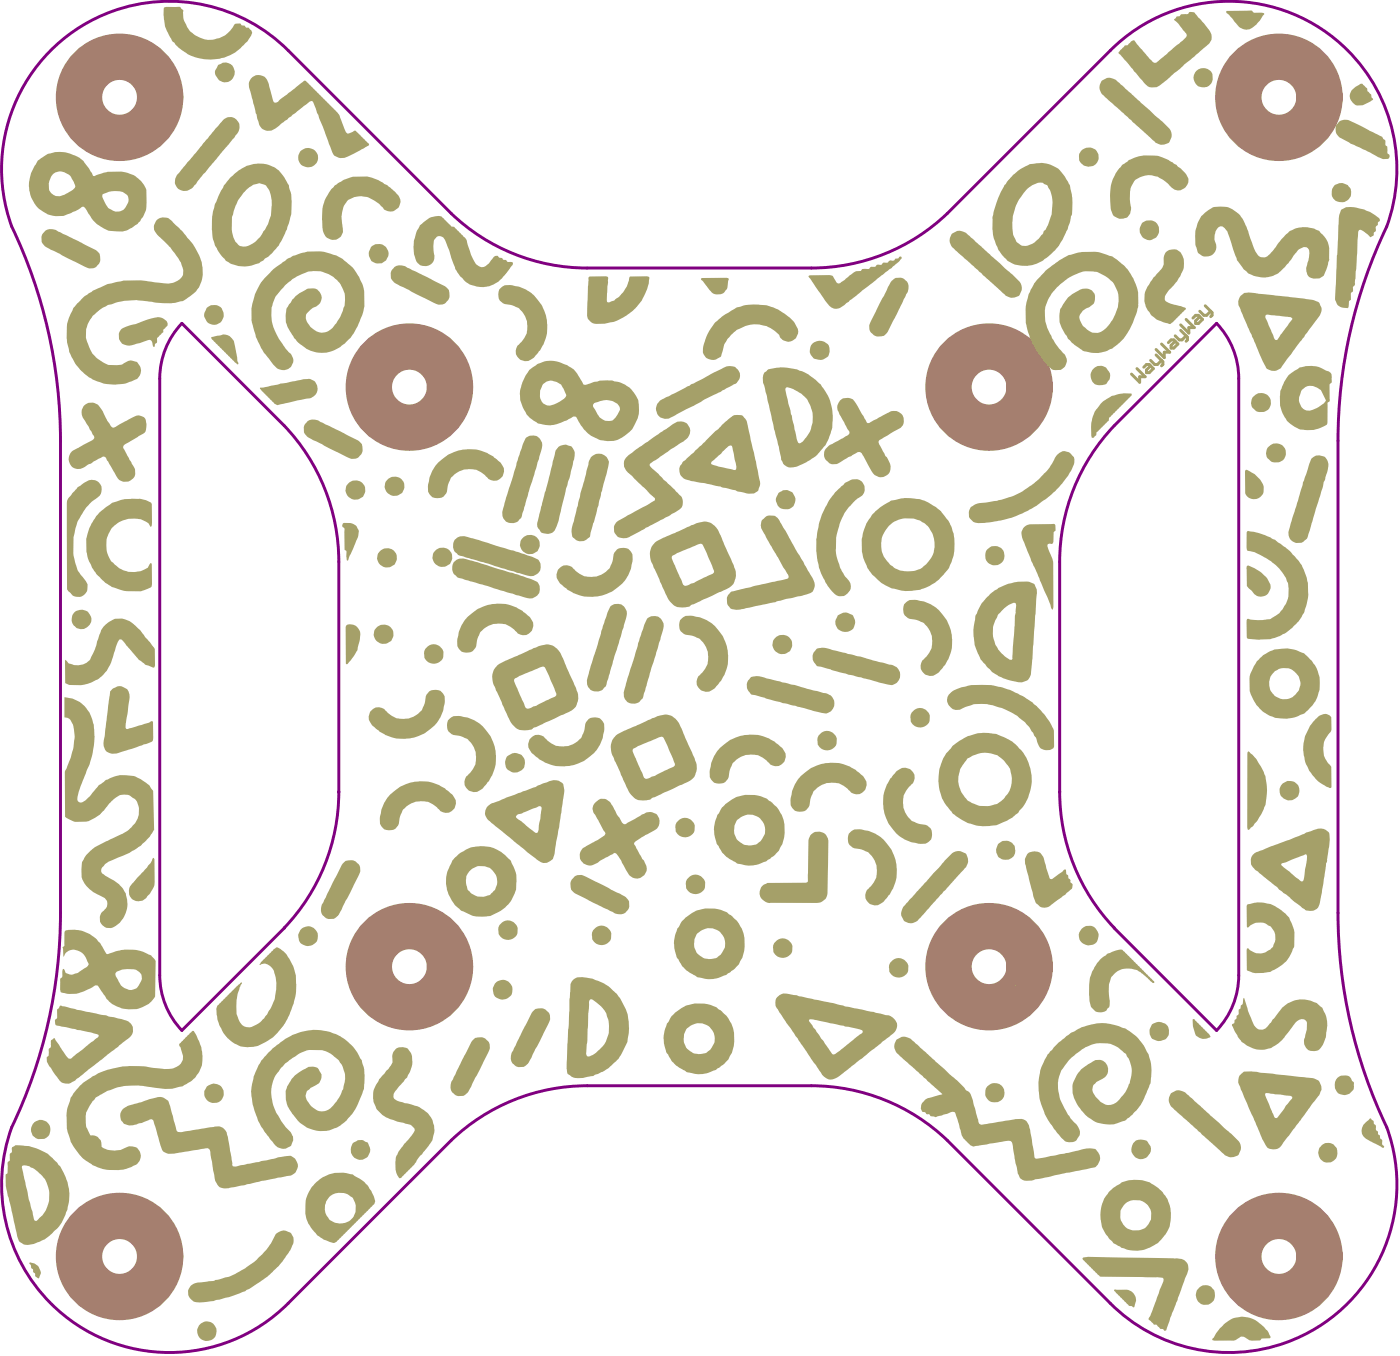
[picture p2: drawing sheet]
<svg xmlns="http://www.w3.org/2000/svg" width="201mm" height="195mm" viewBox="0 0 201 195" stroke-linecap="round" stroke-linejoin="round" font-family="sans-serif">
<g fill="none" stroke="#800080" stroke-width=".42">
<path d="M7.9 6.6a24.1 24.1 0 0 1 33.5 .6l23.4 23.5a28.2 28.2 0 0 0 19.5 7.8h32.2a28.2 28.2 0 0 0 19.6-7.8l23.4-23.5a24.1 24.1 0 0 1 30-3.2 24.1 24.1 0 0 1 9.7 28.5 71.1 71.1 0 0 0-7 30.8v67.8a71.1 71.1 0 0 0 7 30.8 24.1 24.1 0 0 1-9.7 28.6 24.1 24.1 0 0 1-30-3.3l-23.4-23.4a28.2 28.2 0 0 0-19.6-7.9h-32.2a28.2 28.2 0 0 0-19.5 7.9l-23.4 23.4a24.1 24.1 0 0 1-30 3.3 24.1 24.1 0 0 1-9.7-28.6 71.1 71.1 0 0 0 7-30.8v-67.8a71.1 71.1 0 0 0-7-30.8 24.1 24.1 0 0 1 6.2-25.9zM48.7 113.7a28.5 28.5 0 0 1-7.9 19.6l-14.7 14.7a11.5 11.5 0 0 1-3.2-7.9v-85.7a11.5 11.5 0 0 1 3.2-8l14.7 14.7a28.3 28.3 0 0 1 7.9 19.6v33M152.2 113.7h.1M152.2 113.7a28.5 28.5 0 0 0 7.8 19.6l14.7 14.7a11.5 11.5 0 0 0 3.2-7.9v-85.7a11.5 11.5 0 0 0-3.2-8l-14.7 14.7a28.3 28.3 0 0 0-7.8 19.6v33"/>
<circle cx="17.2" cy="14" r="3.3"/>
<circle cx="183.7" cy="14" r="3.3"/>
<circle cx="58.8" cy="55.6" r="3.3"/>
<circle cx="142.1" cy="55.6" r="3.3"/>
<circle cx="58.8" cy="138.8" r="3.3"/>
<circle cx="142.1" cy="138.8" r="3.3"/>
<circle cx="17.2" cy="180.4" r="3.3"/>
<circle cx="183.7" cy="180.4" r="3.3"/>
</g>
<g fill="none" stroke="#a57f6f" stroke-width="6.7">
<circle cx="17.2" cy="14" r="5.8"/>
<circle cx="183.7" cy="14" r="5.8"/>
<circle cx="58.8" cy="55.6" r="5.8"/>
<circle cx="142.1" cy="55.6" r="5.8"/>
<circle cx="58.8" cy="138.8" r="5.8"/>
<circle cx="142.1" cy="138.8" r="5.8"/>
<circle cx="17.2" cy="180.4" r="5.8"/>
<circle cx="183.7" cy="180.4" r="5.8"/>
</g>
<g fill="#a5a069">
<path d="M158.3 11.6a1.62 1.62 0 0 1 1.9-.2l6.7 6 1.1 1.1a1.43 1.43 0 0 1-.2 2 1.43 1.43 0 0 1-2.1-.2l-6.9-6.3a1.68 1.68 0 0 1-.5-2.4z"/>
<path d="M167.6 36.1a1.45 1.45 0 0 1 2.4 .9 2.54 2.54 0 0 1-.3 2.2l-.6 1.2-1 1a2.57 2.57 0 0 0-.8 1.6 2.01 2.01 0 0 0 1.5 .8l1.4 .4 .1 .1v.2l-2.2 2-1-.2a3.2 3.2 0 0 1-1.6-.9l-.4-.6a2.29 2.29 0 0 1-.7-1.3v-.2a3.2 3.2 0 0 1 .4-2.1l.9-1.4 1.1-1.1 .3-.7a2.04 2.04 0 0 1 .5-1.9z"/>
<path d="M157 53a1.35 1.35 0 0 1 2.3 .4 1.3 1.3 0 0 1-.3 1.6v.1a1.55 1.55 0 0 1-2.1-.3 1.5 1.5 0 0 1 .1-1.8z"/>
<path d="M87.8 87a1.52 1.52 0 0 1 1.7 0 1.56 1.56 0 0 1 .4 2l-2.6 8.7a1.92 1.92 0 0 1-1.4 1.6h-.5a1.41 1.41 0 0 1-1.1-1v-.6l.6-2.1 2-6.5 .3-1.1z"/>
<path d="M92.9 88.9a1.41 1.41 0 0 1 1.8-.2 1.58 1.58 0 0 1 .4 2.1l-2.5 8.6a1.92 1.92 0 0 1-1.4 1.7l-.5-.1a1.41 1.41 0 0 1-1.1-1v-.5l.5-2.2 1.8-5.7z"/>
<path d="M97.7 89.1a1.71 1.71 0 0 1 2.2-.6 4.9 4.9 0 0 1 3.2 1.9l.4 .6a6 6 0 0 1 1 4.4l-.4 1.5-.9 1.4a2.43 2.43 0 0 1-1.8 1.1 1.47 1.47 0 0 1-1.3-1.2 1.47 1.47 0 0 1 .8-1.6 3.3 3.3 0 0 0 .1-4.3l-.6-.6-1.1-.4a1.49 1.49 0 0 1-1.4-.6 1.44 1.44 0 0 1-.2-1.6z"/>
<path d="M107.8 97.4a2.52 2.52 0 0 1 2.2 0l4.1 1 4.1 1.1a1.53 1.53 0 0 1 1.5 .9 1.53 1.53 0 0 1-.4 1.8l-.2 .1a1.83 1.83 0 0 1-1.6-.1l-3.3-.8-1.8-.4-3.9-1.2a1.19 1.19 0 0 1-1.1-.8 1.33 1.33 0 0 1 .3-1.5z"/>
<path d="M117.3 93.1a3.9 3.9 0 0 1 2.5 .3l3.8 .9 4 1.1a1.53 1.53 0 0 1 1.6 .9 1.53 1.53 0 0 1-.4 1.8l-.3 .1a1.82 1.82 0 0 1-1.6 0l-3.2-.9-1.8-.4-4-1.2a1.19 1.19 0 0 1-1.1-.7 1.33 1.33 0 0 1 .3-1.6z"/>
<path d="M84.5 39.8l.2-.1h2.6l.1 .2-.2 3.4 .3 .1 .7-.2 .6-.5a5.3 5.3 0 0 0 1.7-3h2.4l.4 .1a7.4 7.4 0 0 1-1.7 4.1l-1.1 1.1-1.8 1-1.8 .5h-1.2a1.44 1.44 0 0 1-1.4-1.1z"/>
<path d="M161.6 6.5h.4l.4-.5 .5-.2 2.2 2.6a1.43 1.43 0 0 0 .9 .6l4.4-3.7 .1-.2-.1-.3-1.8-2 .4-.4 .4-.1 .2-.2h.8l.3-.1 .1-.2a.75 .75 0 0 1 1.1 .4l.1 .2a10.4 10.4 0 0 1 2 2.6 1.76 1.76 0 0 1-.9 1.8l-6.4 5.4a1.48 1.48 0 0 1-2 0l-3.7-4.3a.36 .36 0 0 1-.3-.3 .36 .36 0 0 1 .2-.4z"/>
<path d="M139.5 72.8a3.4 3.4 0 0 1 2.3-.7 13.4 13.4 0 0 0 5.4-1.8l1.7-1.2a10.8 10.8 0 0 0 2.6-3.3l.2-.4a1.45 1.45 0 0 1 2.1-.3 1.45 1.45 0 0 1 .2 2.1l-.6 1.2-1.2 1.5-1.3 1.2-1 .8a13 13 0 0 1-3.5 2 16.6 16.6 0 0 1-4.9 1.2 1.86 1.86 0 0 1-2.3-.9 1.61 1.61 0 0 1 .3-1.4z"/>
<path d="M176.1 1.6h.1l3.5-.1 .4 .3 1.4 .1 .1 .2-.6 .9a3.5 3.5 0 0 1-1.9 1.3l-.5-.1-.6-.3-1.5-1.8-.4-.3z"/>
<path d="M192.6 30.1a2.92 2.92 0 0 1 2.5-.2 7.5 7.5 0 0 1 2.4 1l.1 .1a.97 .97 0 0 1 .6 .6v.2a.45 .45 0 0 0-.3 .5l-.3 .3v.6l-.3 .2v.4l-.5 .3-.3-.4-.9-.6-.2-.1-.3 .1-.5 7.1a1.04 1.04 0 0 1-.3 1v.5l-.3 .5v.8l-.2 .3-.1 .8a1.03 1.03 0 0 1-1 0 1.35 1.35 0 0 1-.9-1.5l.5-10.4a3.7 3.7 0 0 1 .3-2z"/>
<path d="M120.6 57.6l.4-.3a1.75 1.75 0 0 1 1.4 0l.6 .7 1.5 2.7a.71 .71 0 0 0 .9-.3l2.1-1.1a1.42 1.42 0 0 1 1.9 0 1.42 1.42 0 0 1 .1 1.9l-.2 .3-3 1.7a.57 .57 0 0 0 .1 .8l.8 1.5a1.98 1.98 0 0 1 .5 2.5 1.44 1.44 0 0 1-2 .3 10.9 10.9 0 0 1-1.7-2.8l-.1-.1a.58 .58 0 0 0-.4-.5 .58 .58 0 0 0-.6 .2l-1.7 .9a1.92 1.92 0 0 1-2 .6l-.1-.1a1.42 1.42 0 0 1-.5-2l.6-.6 2.2-1.2a.53 .53 0 0 0 .6-.4 .53 .53 0 0 0-.2-.6l-1.2-2.2a1.64 1.64 0 0 1-.2-1.6z"/>
<path d="M192.4 17.4l.5-.2a1.94 1.94 0 0 1 1.6 .4l3.3 1.7a1.07 1.07 0 0 1 .9 .7l.2 .1 .1 .8 .3 .2v1a.4 .4 0 0 1 .3 .3 .4 .4 0 0 1-.2 .4 2.87 2.87 0 0 1-1.9-.5l-1.3-.7-2.2-1-1.2-.7a1.45 1.45 0 0 1-.4-2.5z"/>
<path d="M31.3 9.3l.3-.1a1.4 1.4 0 0 1 2 .6 1.4 1.4 0 0 1-.8 1.9 1.4 1.4 0 0 1-1.8-.9 .95 .95 0 0 1 .2-1.1z"/>
<path d="M36 11.3a1.51 1.51 0 0 1 1.7-.4 1.51 1.51 0 0 1 1 1.5l.5 1.8a.47 .47 0 0 0 .3 .5 .47 .47 0 0 0 .6-.2l3.3-2.7a.42 .42 0 0 1 .4-.2 .42 .42 0 0 1 .4 .3l3.4 3.4a4.7 4.7 0 0 1 1.4 2 5 5 0 0 0 .9 1.9l1-.4h.2l1.9 1.9-.1 .2-2.1 1.2a2.45 2.45 0 0 1-2.8 .3l-.3-.5-.5-1.3-2.1-5.6a.52 .52 0 0 0-.4-.5l-4.3 3.3a2.75 2.75 0 0 1-2 1l-.7-.3-.4-.5-1.3-4.5a2.26 2.26 0 0 1 0-2.2z"/>
<path d="M32.1 17.2a1.43 1.43 0 0 1 2 .2 1.43 1.43 0 0 1-.3 2l-.1 .4-4.5 5.2-1.5 1.9a1.6 1.6 0 0 1-2.1 .2 1.45 1.45 0 0 1 .1-2.3z"/>
<path d="M43.2 21.7a1.44 1.44 0 0 1 2.3 .3 1.44 1.44 0 0 1-1.1 2.1 1.44 1.44 0 0 1-1.5-1.8z"/>
<path d="M48 26.7l1.4-.9 1.3-.4 2.1-.1a8.3 8.3 0 0 1 4.5 3 1.45 1.45 0 0 1-.3 1.7 1.45 1.45 0 0 1-1.8 .1l-.8-.9-.6-.4a2.8 2.8 0 0 0-1.8-.6 2.44 2.44 0 0 0-2.9 2.4l-.1 .5 .2 1.5a1.45 1.45 0 0 1-1.1 1.9 1.45 1.45 0 0 1-1.7-1.4l-.2-1.5 .1-1.7a6.5 6.5 0 0 1 1.7-3.2z"/>
<path d="M6.5 33.1a1.84 1.84 0 0 1 2 .2l5.3 2.6a1.33 1.33 0 0 1 .5 1.9l-.5 .5-.3 .2a1.54 1.54 0 0 1-1.4-.2l-4.8-2.4-.9-.5-.3-.4a1.44 1.44 0 0 1 0-1.4z"/>
<path d="M38.9 39l1.2-.9a9.5 9.5 0 0 1 4.1-2h2.1l1.2 .3a5.1 5.1 0 0 1 2.2 1.2l.5 .4a3.6 3.6 0 0 1 1.2 1.5l.6 1.2 .3 1.1v2.2a12 12 0 0 1-2.1 4.6l-1 1a4.8 4.8 0 0 1-2.2 1 4.5 4.5 0 0 1-3.5-.9 6.6 6.6 0 0 1-2.4-3.4v-1.5a1.6 1.6 0 0 1 .6-1.3l.3-.5 .5-.5 1.3-.8a1.54 1.54 0 0 1 1.7-.1 1.45 1.45 0 0 1 .7 1.5 1.45 1.45 0 0 1-1.3 1.1l-.3 .2a1.38 1.38 0 0 0-.2 2.3 2.07 2.07 0 0 0 3.1 .6 6.8 6.8 0 0 0 2.1-4.2 4 4 0 0 0-1.7-3.3l-.7-.4-1.2-.4-1-.1a7.2 7.2 0 0 0-4.7 2.8 5.1 5.1 0 0 0-1.3 2.5 7.7 7.7 0 0 0 2 5.8l.4 .5a1.54 1.54 0 0 1 .7 1.5l-.3 .7-.2 .1a1.61 1.61 0 0 1-1.8 .1l-1.1-1.3a11.5 11.5 0 0 1-2.6-5.8 6.1 6.1 0 0 1 .2-2.4l.1-.3a6.6 6.6 0 0 1 1.1-2.5z"/>
<path d="M44.2 60.5a1.84 1.84 0 0 1 2 .2l5.2 2.6a1.33 1.33 0 0 1 .5 1.9l-.4 .5-.3 .1a1.53 1.53 0 0 1-1.4-.2l-4.9-2.4-.8-.5-.3-.4a1.44 1.44 0 0 1 0-1.3z"/>
<path d="M12 58.3a1.53 1.53 0 0 1 2.5 .4l1.4 2.4a.49 .49 0 0 0 .8 .1l1.7-.9a2.49 2.49 0 0 1 1.7-.6 1.05 1.05 0 0 1 .9 1.2v.8l-.2 .4-2.8 1.7a.46 .46 0 0 0-.3 .3 .46 .46 0 0 0 .1 .4l1.1 2.1a1.62 1.62 0 0 1 .3 2 1.49 1.49 0 0 1-2 .4l-.3-.4-1.5-2.5a.53 .53 0 0 0-.4-.5 .53 .53 0 0 0-.6 .2l-1.6 .8a2.86 2.86 0 0 1-1.8 .7 1.47 1.47 0 0 1-1.1-1.1 1.47 1.47 0 0 1 .6-1.5l2.8-1.5a.48 .48 0 0 0 .3-.4 .48 .48 0 0 0-.3-.4l-.5-1a5.3 5.3 0 0 1-1.1-2.2z"/>
<path d="M29.7 44.2a1.42 1.42 0 0 1 2.2 .2 1.42 1.42 0 0 1-.7 2.1 1.42 1.42 0 0 1-1.9-1.3z"/>
<path d="M22.5 31.6a1.46 1.46 0 0 1 1.9-.1l2.1 2.1a10.2 10.2 0 0 1 2.1 3.2l.4 .9 .1 1.8a4.5 4.5 0 0 1-2.4 3.5l-.5 .2-1 .3h-2.2a18.8 18.8 0 0 0-5.3-.3l-.7 .2a6.8 6.8 0 0 0-3.7 2l-.7 1.1-.2 .8a3.8 3.8 0 0 0 .4 2.5v.1a2.79 2.79 0 0 0 1 1.5l.9 .6a2.6 2.6 0 0 0 2.1 .4 2.49 2.49 0 0 0 1.6-.6 1.44 1.44 0 0 1 1.8 .9 1.44 1.44 0 0 1-.8 1.8 6.7 6.7 0 0 1-8-1.5l-.2-.4a6.8 6.8 0 0 1-1.4-2.9l-.2-1.1v-1.7a6.7 6.7 0 0 1 3.5-5l.2-.2 1-.4a5 5 0 0 1 2-.7l1.4-.3h2.5l1.7 .2a7.9 7.9 0 0 0 3.1 .1 1.64 1.64 0 0 0 1.1-2.5l-.5-1-1.1-1.5-1.5-1.6a1.93 1.93 0 0 1-.9-1.7z"/>
<path d="M65.2 80.7l.4-.3a2.6 2.6 0 0 1 2.2 .1l8.5 2.7a1.4 1.4 0 0 1 1.2 1.4 1.4 1.4 0 0 1-1.4 1.3l-2-.4-7.5-2.3a1.92 1.92 0 0 1-1.6-1.4v-.5z"/>
<path d="M80.2 64.2a1.44 1.44 0 0 1 2.3 .6 3.1 3.1 0 0 1-.2 1.7l-1.8 7.3a5.9 5.9 0 0 1-1.1 2.6 1.43 1.43 0 0 1-2.1-.5 2.21 2.21 0 0 1 .1-1.8l2.2-8.5a1.97 1.97 0 0 1 .6-1.4z"/>
<path d="M90.3 65.4l5.8-4.1a1.91 1.91 0 0 1 2.6-.4 1.64 1.64 0 0 1-.5 2.5l-1.8 1.1-2.6 1.8-.5 .3v.2l.5 .6 3.6 3.5a1.49 1.49 0 0 1 .7 1.4 1.49 1.49 0 0 1-1 1.2l-6.4 3.4a1.6 1.6 0 0 1-2.5-.5 1.3 1.3 0 0 1 .2-1.3l.4-.3 5.3-3v-.3l-4-3.7a1.63 1.63 0 0 1-.4-1.8z"/>
<path d="M65.3 77.5l.4-.3a2.6 2.6 0 0 1 2.2 .1l8.5 2.6a1.4 1.4 0 0 1 1.3 1.5 1.4 1.4 0 0 1-1.5 1.3l-2-.5-7.5-2.2a1.92 1.92 0 0 1-1.6-1.4v-.7z"/>
<path d="M71.7 41.6a1.71 1.71 0 0 1 2.2-.5 4.9 4.9 0 0 1 3.2 1.8l.5 .6a6 6 0 0 1 1 4.4l-.5 1.5-.9 1.4a2.43 2.43 0 0 1-1.8 1.1 1.47 1.47 0 0 1-1.3-1.2 1.47 1.47 0 0 1 .8-1.6 3.3 3.3 0 0 0 .2-4.2l-.7-.7-1.1-.4a1.49 1.49 0 0 1-1.4-.5 1.44 1.44 0 0 1-.2-1.7z"/>
<path d="M75.5 62.9a1.41 1.41 0 0 1 1.8-.1 1.58 1.58 0 0 1 .4 2l-2.6 8.7a1.92 1.92 0 0 1-1.3 1.6h-.5a1.41 1.41 0 0 1-1.1-1l-.1-.6 .6-2.1 1.8-5.8z"/>
<path d="M80.1 81.8a1.51 1.51 0 0 1 2.6 .2 3.3 3.3 0 0 0 4.2 .2l.7-.7 .4-1.1a1.49 1.49 0 0 1 .5-1.4 1.45 1.45 0 0 1 2.3 .6l.1 .8a5.2 5.2 0 0 1-2 3.8l-.6 .5a6 6 0 0 1-4.4 1l-1.5-.5-1.4-.9a2.43 2.43 0 0 1-1.1-1.8z"/>
<path d="M84.9 65.7a1.44 1.44 0 0 1 1.8-.4 1.44 1.44 0 0 1 .7 1.7l-1.1 3.8-.3 1.8-1.2 3.9a1.19 1.19 0 0 1-.8 1.1 1.33 1.33 0 0 1-1.5-.3 1.59 1.59 0 0 1-.3-1.8l2.4-9.2z"/>
<path d="M100.7 40l.1-.1 3.8 .1 .1 .1-.2 1.3a1.67 1.67 0 0 1-1 .9h-.5a1.24 1.24 0 0 1-1.1-.7z"/>
<path d="M38.7 151l1.5-1.3 1.6-.9a7.6 7.6 0 0 1 4.4-.8 6.8 6.8 0 0 1 3.7 1.6l1.1 1 1 1.7 .3 1.2v2.1a7.7 7.7 0 0 1-.9 2.9l-.4 .8a8.5 8.5 0 0 1-1.9 2.1l-.7 .5-1.5 .5h-1.4l-1.3-.4-.4-.2a7.2 7.2 0 0 1-2.6-3.4l-.1-.5-.1-1.2a4.9 4.9 0 0 1 3-3.3 1.3 1.3 0 0 1 2 .6 1.32 1.32 0 0 1-.6 1.8l-.8 .4a1.68 1.68 0 0 0-.7 1.1l.1 .6 .6 .9a1.99 1.99 0 0 0 3.3-.1l.1-.1a6.8 6.8 0 0 0 1.5-3.2 3.7 3.7 0 0 0-.4-2.5l-.6-.8-1.4-1-.8-.3h-1.9a8.4 8.4 0 0 0-5 3.9 6.2 6.2 0 0 0 .8 5.9l.8 1.2 .9 1a1.37 1.37 0 0 1-.3 1.9 1.75 1.75 0 0 1-2.5-.8 12.5 12.5 0 0 1-2.3-3.8l-.3-.8a7.9 7.9 0 0 1 1.4-7.4z"/>
<path d="M56.8 150.7a1.45 1.45 0 0 1 1.7-.1l.2 .2a2.47 2.47 0 0 1 .4 2.5l-.1 .3a3.2 3.2 0 0 1-.8 1.4l-1.1 1.3a1.99 1.99 0 0 0-.6 1.2l.1 .3a4.5 4.5 0 0 0 2.3 .8 5.1 5.1 0 0 1 2.7 1.5l.1 .1a3.4 3.4 0 0 1 .1 4l-1.8 2.2-.5 .9-1.5 1.4a.81 .81 0 0 1-.7 .5l-.5-1.2v-1.2a2.77 2.77 0 0 1 .5-1.4l1.9-2.5a.9 .9 0 0 0 .3-.9 1.43 1.43 0 0 0-1.2-.6l-1.3-.3-1.5-.6-.6-.4-.8-.9a3.4 3.4 0 0 1-.5-2.5l.4-.9a9.6 9.6 0 0 1 1.8-2.3 2.2 2.2 0 0 0 .5-2l.2-.5z"/>
<path d="M17.7 159.3l.8-.5 1.8-.5 1.1-.4a3.8 3.8 0 0 1 2.1-.3 1.38 1.38 0 0 1 .9 1.3l.8 2.8a.79 .79 0 0 0 .8 .9l4.7-.8a1.52 1.52 0 0 1 2 1.4l.7 4.3a1.37 1.37 0 0 0 1.2-.2l2.6-.4 3.7-.8a1.26 1.26 0 0 1 1.4 .3 1.5 1.5 0 0 1 .3 1.6 1.5 1.5 0 0 1-1.4 .9l-7.5 1.6a3.6 3.6 0 0 1-2.2 0 2.64 2.64 0 0 1-.8-2.1l-.5-2.5a.89 .89 0 0 0-.3-1l-4.7 .7a1.82 1.82 0 0 1-1.8-.3l-.4-.8-1-3.6a.49 .49 0 0 0-.6 0l-1.4 .4a3.1 3.1 0 0 1-1.8 .2 1.36 1.36 0 0 1-.5-2.2z"/>
<path d="M4.2 181.3a1.46 1.46 0 0 1 1.4 .7 1.46 1.46 0 0 1 0 1.6h-.1l-.5-.4v-.3l-.2-.2-.1-.4-.2-.2-.1-.4-.2-.3z"/>
<path d="M27.4 184.7a2.32 2.32 0 0 1 1.7-.6 13 13 0 0 0 8.2-3.7l.9-.9 .7-.9 .7-1.4a1.46 1.46 0 0 1 1.8-.3 1.46 1.46 0 0 1 .7 1.7l-.1 .3a10.4 10.4 0 0 1-2.6 3.5l-1 .9-2.5 1.8a16.8 16.8 0 0 1-7.6 1.9 1.43 1.43 0 0 1-1.2-1.8z"/>
<path d="M68.1 149.2a1.47 1.47 0 0 1 2 .4l.2 .3a1.53 1.53 0 0 1-.2 1.3l-2.4 4.9-.5 .8-.4 .4a1.44 1.44 0 0 1-1.4 0 1.54 1.54 0 0 1-.7-1l.1-1 2.9-5.7z"/>
<path d="M64.3 103.5a1.71 1.71 0 0 1 2.2-.6 4.9 4.9 0 0 1 3.2 1.9l.5 .6a6 6 0 0 1 1 4.4l-.5 1.5-.9 1.4a2.43 2.43 0 0 1-1.8 1.1 1.47 1.47 0 0 1-1.2-1.2 1.47 1.47 0 0 1 .7-1.6 3.3 3.3 0 0 0 .2-4.3l-.6-.6-1.2-.4a1.48 1.48 0 0 1-1.4-.6 1.44 1.44 0 0 1-.2-1.6z"/>
<path d="M67 88.7l1.2-1a6 6 0 0 1 4.4-1l1.6 .5 1.3 .9a2.43 2.43 0 0 1 1.1 1.8 1.47 1.47 0 0 1-1.2 1.3 1.47 1.47 0 0 1-1.6-.8 3.3 3.3 0 0 0-4.2-.2l-.7 .7-.4 1.1a1.49 1.49 0 0 1-.5 1.4 1.45 1.45 0 0 1-2.3-.6v-.8a5.8 5.8 0 0 1 1.3-3.3z"/>
<path d="M71.7 132.8a1.45 1.45 0 0 1 1.5-.6 1.45 1.45 0 0 1 1.2 1.1l-.1 .7a1.46 1.46 0 0 1-1.3 1 1.46 1.46 0 0 1-1.4-.9v-.9z"/>
<path d="M76.5 145.3a1.44 1.44 0 0 1 2.3 .2l.2 .2a1.53 1.53 0 0 1-.3 1.4l-2.4 4.8-.5 .9-.4 .3a1.44 1.44 0 0 1-1.3 0 1.55 1.55 0 0 1-.7-1l.1-.9z"/>
<path d="M76.1 106.2a1.51 1.51 0 0 1 2.5 .1 3.3 3.3 0 0 0 4.3 .2l.6-.6 .5-1.2a1.48 1.48 0 0 1 .5-1.3 1.45 1.45 0 0 1 2.3 .6v.7a5.2 5.2 0 0 1-1.9 3.8l-.7 .5a6 6 0 0 1-4.4 1l-1.5-.5-1.4-.9a2.43 2.43 0 0 1-1-1.8z"/>
<path d="M82.4 126l.4-.3a1.54 1.54 0 0 1 1.4 .2l4.9 2.5 .8 .4 .3 .4a1.44 1.44 0 0 1 .1 1.4 1.55 1.55 0 0 1-1.1 .7l-.9-.1-5.7-2.9a1.33 1.33 0 0 1-.5-1.9z"/>
<path d="M85.2 133.6a1.45 1.45 0 0 1 1.4-.6 1.45 1.45 0 0 1 1.2 1v.7a1.46 1.46 0 0 1-1.3 1 1.46 1.46 0 0 1-1.4-.8l-.1-1z"/>
<path d="M85.4 115.4l.3-.3a1.37 1.37 0 0 1 2.3 .6l1.3 2.4a.45 .45 0 0 0 .8 .1l2-1.1a2.47 2.47 0 0 1 1.6-.4 1.41 1.41 0 0 1 1 1.2 1.41 1.41 0 0 1-.8 1.4l-1.2 .6-1.3 .8a.41 .41 0 0 0-.3 .4 .41 .41 0 0 0 .2 .4l.9 1.9a1.65 1.65 0 0 1 .3 2.3 1.39 1.39 0 0 1-2 .1l-1.7-2.9a.49 .49 0 0 0-.9-.2l-1.8 1a1.56 1.56 0 0 1-1.8 .5 1.56 1.56 0 0 1-1-1.5 1.36 1.36 0 0 1 .8-1.1l2-1.2a1.23 1.23 0 0 0 .8-.8l-1.4-2.6a1.23 1.23 0 0 1-.1-1.6z"/>
<path d="M97.6 117.7a1.43 1.43 0 0 1 2.2 .8v.8a1.46 1.46 0 0 1-1.3 .9 1.46 1.46 0 0 1-1.4-.8l-.1-.6a1.24 1.24 0 0 1 .6-1.1z"/>
<path d="M98.7 126.3a1.45 1.45 0 0 1 1.4-.7 1.45 1.45 0 0 1 1.2 1.1v.7a1.46 1.46 0 0 1-1.3 1 1.46 1.46 0 0 1-1.4-.8l-.1-1z"/>
<path d="M136.8 33.5a1.62 1.62 0 0 1 1.9-.1l6.7 6 1.1 1.1a1.43 1.43 0 0 1-.2 2 1.43 1.43 0 0 1-2.1-.3l-6.9-6.2a1.68 1.68 0 0 1-.5-2.5z"/>
<path d="M155.3 21.7a1.43 1.43 0 0 1 2.3 .1 1.43 1.43 0 0 1-.9 2.1 1.43 1.43 0 0 1-1.7-1.5v-.3z"/>
<path d="M116.1 39.6l.2-.1h2.8l.5 .1 .2 .4a.89 .89 0 0 0 .7 .7l.8-.5 1.1-.9a1.55 1.55 0 0 1 1.3-.4l.2-.3h.8l.4-.3h.7a.41 .41 0 0 1 .6-.3h.2l.3-.3h.6a.47 .47 0 0 1 .7-.2l.3-.1 .1-.3h.4l.2-.2h.2l.1 .1-.3 .5-1.2 1-6.4 5a1.65 1.65 0 0 1-2.4 .5l-.7-.9-2.4-3.4z"/>
<path d="M150.1 38.9l1.3-1a7.7 7.7 0 0 1 4-1.7h2.2l1.5 .4a2.39 2.39 0 0 1 1.3 .7l1.5 1.3 .9 1.3 .3 .9 .4 1.2v1.8l-.2 .9a12.8 12.8 0 0 1-1.3 3.1l-.6 .8-.7 .7a5.1 5.1 0 0 1-2.9 1.4l-1.5-.1a1.85 1.85 0 0 1-1.3-.6 5.1 5.1 0 0 1-2-2.1 3.8 3.8 0 0 1-.7-3.6l1-1.5 .7-.6 .8-.4a1.59 1.59 0 0 1 2.1 .1l.2 .1a1.42 1.42 0 0 1-.4 1.9l-.1 .1a1.92 1.92 0 0 0-1.6 1.7 3.2 3.2 0 0 0 1.9 2.1 1.86 1.86 0 0 0 1.5-.3 6.3 6.3 0 0 0 2.2-3.4 4.2 4.2 0 0 0-.8-3.6l-.6-.6a4 4 0 0 0-3.6-.9l-2 .9-1.1 .8a7.6 7.6 0 0 0-2.2 2.9 5.5 5.5 0 0 0 .5 4.3l.2 .3a8.1 8.1 0 0 0 1.4 2.2l.2 .1a1.47 1.47 0 0 1-.2 2.6 1.36 1.36 0 0 1-1.5-.2l-.4-.3-1-1.4a10.4 10.4 0 0 1-2.2-4.8v-2.5a7.2 7.2 0 0 1 1.6-3.7z"/>
<path d="M128 40.4l.4-.4a1.44 1.44 0 0 1 1.4 0 1.55 1.55 0 0 1 .7 1l-.1 .9-2.9 5.8a1.34 1.34 0 0 1-1.9 .5l-.5-.5-.2-.3a1.53 1.53 0 0 1 .2-1.4z"/>
<path d="M161.1 23.7l.9-.5a4.9 4.9 0 0 1 2.3-.9 4.9 4.9 0 0 1 2.9 .4l1.8 1 1.3 1.2a1.41 1.41 0 0 1 .4 1.3 1.48 1.48 0 0 1-1.3 1.2 1.48 1.48 0 0 1-1.5-.9 3.5 3.5 0 0 0-4.9-.6l-.6 1.2-.1 2.1a1.77 1.77 0 0 1-.6 2.1 1.58 1.58 0 0 1-2.2-1.4 8.1 8.1 0 0 1 .7-5z"/>
<path d="M102.6 46.4l1.1-.9 1-.6a5.9 5.9 0 0 1 3.5-1.2l1.9 .1a7.1 7.1 0 0 1 3.2 1.7l.7 .7 .4 .8a1.41 1.41 0 0 1-.4 1.8 1.41 1.41 0 0 1-1.8-.2 3.9 3.9 0 0 0-3-2 4.9 4.9 0 0 0-3.6 1l-.9 .9a5.7 5.7 0 0 0-1.1 2.7l-.1 .1a1.6 1.6 0 0 1-2 .1 1.63 1.63 0 0 1-.4-2.1l.1-.3a8.9 8.9 0 0 1 1.4-2.6z"/>
<path d="M116.7 49.3a1.49 1.49 0 0 1 2.4 .6l.1 .6a1.43 1.43 0 0 1-2.2 1 1.37 1.37 0 0 1-.3-2.2z"/>
<path d="M94.7 57.6l8.9-4.6a1.61 1.61 0 0 1 2.2 0 1.24 1.24 0 0 1 .1 1.9l-.2 .2-2.3 1.2-2.2 1.1-4.2 2.2a1.9 1.9 0 0 1-2.2 .3 1.52 1.52 0 0 1-.1-2.3z"/>
<path d="M109.4 74.7a1.59 1.59 0 0 1 1.9-.6l.7 .7 4.2 7.4a3.1 3.1 0 0 1 .8 2.2 1.28 1.28 0 0 1-1.4 1l-2.6 .6-1.6 .5-4.2 .8a3.7 3.7 0 0 1-2.3 .1l-.4-.7a1.43 1.43 0 0 1 .5-1.7l3.5-.9 4.7-1a.81 .81 0 0 0-.2-.9l-3.1-5.4a1.92 1.92 0 0 1-.5-2.1z"/>
<path d="M120 70.7l1.1-1a1.55 1.55 0 0 1 1-.7l.1-.1a1.51 1.51 0 0 1 1.1 0 1.4 1.4 0 0 1 .7 2.1l-.2 .2a5.2 5.2 0 0 0-1.7 1.5 6.8 6.8 0 0 0-1.8 3.6l-.2 .9v1.6a6.8 6.8 0 0 0 1.9 4.6 1.44 1.44 0 0 1-.2 1.8 1.44 1.44 0 0 1-1.7 .2l-1.2-1.2-.4-.9a7.1 7.1 0 0 1-1-2.4l-.3-1.7v-1.8l.3-1.5a8.3 8.3 0 0 1 1-3.1l.6-1z"/>
<path d="M120.3 88.4a1.47 1.47 0 0 1 2.3 .2 1.42 1.42 0 0 1-1.3 2.2 1.42 1.42 0 0 1-1-2.4z"/>
<path d="M129.9 86.8a1.71 1.71 0 0 1 2.2-.5 4.9 4.9 0 0 1 3.1 1.8l.5 .6a6 6 0 0 1 1 4.4l-.5 1.5-.9 1.4a2.43 2.43 0 0 1-1.8 1.1 1.47 1.47 0 0 1-1.2-1.2 1.47 1.47 0 0 1 .7-1.6 3.3 3.3 0 0 0 .2-4.2l-.6-.7-1.2-.4a1.49 1.49 0 0 1-1.3-.5 1.44 1.44 0 0 1-.2-1.7z"/>
<path d="M56.6 38.4a1.58 1.58 0 0 1 2.1 .1l5.2 2.6a1.33 1.33 0 0 1 .5 1.9l-.4 .5-.3 .2a1.53 1.53 0 0 1-1.4-.2l-4.9-2.4-.8-.5-.3-.4a1.44 1.44 0 0 1-.1-1.4z"/>
<path d="M23.5 1.1l.4-.1h1.9l.5 .5a3.1 3.1 0 0 0 .6 2.4l.3 .5 .7 .6a3.5 3.5 0 0 0 3 .6l.6-.1 1-.5 .6-.7 .5-.8 .3-.1h.6l.2 .2 .4 .1 .2 .3h.4l.1 .1a.71 .71 0 0 1 .1 1.2l-.3 .6-.8 .7a6.6 6.6 0 0 1-9.7-.5l-.3-.1a6.9 6.9 0 0 1-1.3-3.8z"/>
<path d="M117.6 105.6a1.45 1.45 0 0 1 1.4-.6 1.45 1.45 0 0 1 1.2 1.1v.7a1.46 1.46 0 0 1-1.3 1 1.46 1.46 0 0 1-1.4-.9l-.1-.9z"/>
<path d="M103.3 107.5l1.2-.9a6 6 0 0 1 4.4-1.1l1.5 .5 1.4 .9a2.43 2.43 0 0 1 1.1 1.8 1.47 1.47 0 0 1-1.2 1.3 1.47 1.47 0 0 1-1.6-.8 3.3 3.3 0 0 0-4.2-.2l-.7 .7-.4 1.1a1.49 1.49 0 0 1-.5 1.4 1.45 1.45 0 0 1-2.3-.6l-.1-.7a5.8 5.8 0 0 1 1.4-3.4z"/>
<path d="M114.9 111.6l1.2-1a6 6 0 0 1 4.4-1l1.5 .5 1.4 .9a2.42 2.42 0 0 1 1.1 1.8 1.47 1.47 0 0 1-1.2 1.2 1.47 1.47 0 0 1-1.6-.8 3.3 3.3 0 0 0-4.2-.1l-.7 .6-.4 1.2a1.49 1.49 0 0 1-.5 1.3 1.45 1.45 0 0 1-2.3-.6l-.1-.7a5.8 5.8 0 0 1 1.4-3.3z"/>
<path d="M128.8 110.7a1.46 1.46 0 0 1 2.2 0 1.46 1.46 0 0 1-.3 2.2h-.1a3.2 3.2 0 0 0-.9 2.5 3.1 3.1 0 0 0 3.2 3.1 1.43 1.43 0 0 1 1 1.3 1.43 1.43 0 0 1-1 1.4h-.7a5.2 5.2 0 0 1-3.8-2l-.5-.6a6 6 0 0 1-1-4.4l.5-1.5 .5-.9z"/>
<path d="M121.9 119.7a1.71 1.71 0 0 1 2.2-.5 4.9 4.9 0 0 1 3.2 1.8l.5 .7a6 6 0 0 1 1 4.3l-.5 1.6-.9 1.4a2.43 2.43 0 0 1-1.8 1 1.47 1.47 0 0 1-1.3-1.2 1.47 1.47 0 0 1 .8-1.5 3.3 3.3 0 0 0 .2-4.3l-.7-.6-1.1-.5a1.49 1.49 0 0 1-1.4-.5 1.44 1.44 0 0 1-.2-1.7z"/>
<path d="M116.6 119.8v-.1a1.45 1.45 0 0 1 2.4 1l-.1 7.6a1.55 1.55 0 0 1-1.6 1.4h-6.6a1.51 1.51 0 0 1-1.6-1.8 1.43 1.43 0 0 1 1.1-1.1h5.6l.2-.1 .1-6 .3-.8z"/>
<path d="M130.9 102.3a1.45 1.45 0 0 1 1.5-.6 1.45 1.45 0 0 1 1.2 1.1l-.1 .7a1.46 1.46 0 0 1-1.3 1 1.46 1.46 0 0 1-1.4-.9v-.9z"/>
<path d="M135.7 123.6l1.1-1.1a1.43 1.43 0 0 1 2 .2 1.43 1.43 0 0 1-.3 2.1l-6.2 6.9a1.68 1.68 0 0 1-2.5 .5 1.62 1.62 0 0 1-.1-1.9z"/>
<path d="M155.3 133.4a1.44 1.44 0 0 1 2.1-.1 1.44 1.44 0 0 1 0 2.1v.1a1.67 1.67 0 0 1-1.9 0 1.39 1.39 0 0 1-.4-1.7z"/>
<path d="M127.9 138.2a1.45 1.45 0 0 1 1.4-.6 1.45 1.45 0 0 1 1.2 1.1l-.1 .7a1.46 1.46 0 0 1-1.3 1 1.46 1.46 0 0 1-1.4-.8v-1z"/>
<path d="M145.8 141.5l.1-.1v.3z"/>
<path d="M165.5 147.1a1.6 1.6 0 0 1 2.3 .5l.1 .2a1.32 1.32 0 0 1-.2 1.1 1.49 1.49 0 0 1-2.4 0 1.57 1.57 0 0 1 .2-1.8z"/>
<path d="M128.7 149.4a1.42 1.42 0 0 1 1.7-.4l.4 .2 1 .8 6.7 6.2a1.43 1.43 0 0 1-.2 2 1.43 1.43 0 0 1-2-.2l-7-6.3a1.71 1.71 0 0 1-.6-2.3z"/>
<path d="M151.9 149.8l1.7-1.3a9 9 0 0 1 3.8-1.5 6.6 6.6 0 0 1 2.7 .2l.6 .2a6.4 6.4 0 0 1 3.4 2.5l.3 .5a6.4 6.4 0 0 1 .9 4.3v.9l-1.1 2.5-.8 1.1-.7 .8a4.3 4.3 0 0 1-2.2 1.3 4.8 4.8 0 0 1-5.2-1.8l-.5-.8-.6-1a3.4 3.4 0 0 1 .5-3.3l.7-.9 1.3-.9a1.38 1.38 0 0 1 1.9-.1l.3 .2a1.45 1.45 0 0 1-.5 2.2l-1 .6a1.17 1.17 0 0 0-.4 1.4l.4 .6 .7 .7a1.68 1.68 0 0 0 2.1 .2l.8-.8a5.5 5.5 0 0 0 1.5-4.6 3.7 3.7 0 0 0-1.8-2.4l-.6-.4-1-.4a4.4 4.4 0 0 0-2.3 .2 4.9 4.9 0 0 0-1.9 1.1l-1.4 1.1-.6 .9a4.6 4.6 0 0 0-1 2.4l.2 1.6a4.9 4.9 0 0 0 1 2.4l.3 .6 .7 .8a2.24 2.24 0 0 1 1 2.2 1.53 1.53 0 0 1-1 .9 1.53 1.53 0 0 1-1.7-.7l-.8-1a9.9 9.9 0 0 1-2.4-5.6v-1.3l.2-1.6 .2-.6 .9-1.8z"/>
<path d="M111.2 135.4a1.45 1.45 0 0 1 1.5-.6 1.45 1.45 0 0 1 1.1 1.1v.7a1.46 1.46 0 0 1-1.3 1 1.46 1.46 0 0 1-1.4-.9v-.9z"/>
<path d="M162.8 164.2a1.4 1.4 0 0 1 1.9-.3 1.4 1.4 0 0 1 .3 1.9 1.4 1.4 0 0 1-2 .4 1.4 1.4 0 0 1-.2-2z"/>
<path d="M160 185.2h1.8l.8 .3a1.57 1.57 0 0 1 .4 2.1l-.2 .2-.2-.2-.4-.1-1.9-1.8-.3-.3z"/>
<path d="M132.9 157.9l.4-.2 3.9-1.1a1.7 1.7 0 0 1 2.5 1.4l.8 2.8a.61 .61 0 0 0 .4 .7l4.8-.8a1.95 1.95 0 0 1 1.6 .2l.5 .7 .7 3.8a.99 .99 0 0 0 .3 1l6-1.1a4.8 4.8 0 0 1 2.5-.3l.2 .2a1.52 1.52 0 0 1 .5 1.5l-.3 .6a1.13 1.13 0 0 1-1.1 .5l-8.3 1.7a2.04 2.04 0 0 1-1.7-.2 3.5 3.5 0 0 1-.6-1.7l-.5-2.6a1.24 1.24 0 0 0-.4-1.1h-.7l-3.9 .6a1.27 1.27 0 0 1-1.5-.4 2.38 2.38 0 0 1-1-1.8l-.8-2.5a.97 .97 0 0 0-1.2 .2l-1.7 .4-.7-.1-.1-.3h-.4l-.2-.3h-.4a1.32 1.32 0 0 1 .4-1.8z"/>
<path d="M189 103.2a1.41 1.41 0 0 1 2.2-.2v1.8l-.3 .6a3.3 3.3 0 0 0-.2 4.1l.5 .6v2.9v.1a3.1 3.1 0 0 1-1.6-.7l-.7-.6a6 6 0 0 1-1.6-3.3 6.1 6.1 0 0 1 .2-2.8l.7-1.5z"/>
<path d="M179.2 129.9l.2-.1a5 5 0 0 1 4.6 .9l.3 .3a3.8 3.8 0 0 1 1.3 1.7l.3 1.2v2l-.4 1-.7 1-1.2 1a3.9 3.9 0 0 1-2 .8l-1.3 .1-1.2-.5v-2.8l.1-.3a2.54 2.54 0 0 0 2.3 .6l.5-.2a1.55 1.55 0 0 0 .9-.9 2.11 2.11 0 0 0-.3-2.5l-.5-.3a2.12 2.12 0 0 0-2.9 .3l-.1-.1v-3z"/>
<path d="M178.6 143.3l.1 .1 .6 1.8 .4 1a2.23 2.23 0 0 0 1.1 1.6 1.45 1.45 0 0 0 1.6-.9l1.9-2.3a3.7 3.7 0 0 1 2.3-1h1a3.4 3.4 0 0 1 2.3 1.1l.6 1.2a4.2 4.2 0 0 1 0 2.3l-.2 1.1a2.09 2.09 0 0 1-1.2 1.6 1.37 1.37 0 0 1-1.5-.4 1.37 1.37 0 0 1-.2-1.6l.3-1v-1a.91 .91 0 0 0-.8-.5 .91 .91 0 0 0-.8 .4l-1.1 1.5a6.1 6.1 0 0 1-1.8 1.8 3.4 3.4 0 0 1-2.5 .6h-.2a4.5 4.5 0 0 1-3.2-2.7l-.4-.8 .1-.1 .3-.2v-.4a.35 .35 0 0 0 .3-.5l.3-.4v-.6l.3-.2v-.4l.3-.2z"/>
<path d="M179.2 108l.2-.1 1 1 1.1 2a7.9 7.9 0 0 1 0 5.3l-.6 1.2a4 4 0 0 1-1.2 1.5l-.3 .3-.2-.1z"/>
<path d="M192.1 154.8l.1-.1a1.32 1.32 0 0 1 1.3-.2 1.46 1.46 0 0 1 .8 .8l.2 .2-.1 .9a1.49 1.49 0 0 1-1.2 .9 1.16 1.16 0 0 1-1.2-.5 1.59 1.59 0 0 1 .1-2z"/>
<path d="M168.2 157a1.42 1.42 0 0 1 1.6-.3l.4 .2 1 .8 6.7 6.2a1.43 1.43 0 0 1-.2 2 1.43 1.43 0 0 1-2-.2l-6.9-6.3a1.71 1.71 0 0 1-.6-2.4z"/>
<path d="M194.4 12.7l.9-.6a.57 .57 0 0 1 .8 .3l.3 .3v.4a1.41 1.41 0 0 1 .7 1l.1 .2-.3 .2a2.26 2.26 0 0 1-2.3 .5 1.37 1.37 0 0 1-.2-2.3z"/>
<path d="M179.9 57.1a1.42 1.42 0 0 1 1.9-.5 1.42 1.42 0 0 1 .6 1.9 1.42 1.42 0 0 1-2 .5l-.4-.3a1.3 1.3 0 0 1-.1-1.6z"/>
<path d="M179.1 81.2h.2l.9 .4 1 .6 .8 .9 .5 .9a1.4 1.4 0 0 1-.3 1.2 1.37 1.37 0 0 1-2.3-.3l-.8-.7-.1-2.6z"/>
<path d="M191.6 26.7a1.49 1.49 0 0 1 2.1 .1 1.4 1.4 0 0 1-.1 1.9 1.4 1.4 0 0 1-1.8 .1 1.4 1.4 0 0 1-.3-1.9z"/>
<path d="M182.1 64.3a1.42 1.42 0 0 1 1.9-.5 1.42 1.42 0 0 1 .5 1.9 1.42 1.42 0 0 1-1.9 .6l-.4-.4a1.3 1.3 0 0 1-.1-1.6z"/>
<path d="M172.5 31.1a3.5 3.5 0 0 1 4.9-.7l.7 .5 .5 .7 .7 1.6 .3 1.1a6.7 6.7 0 0 0 1.2 2.5 1.23 1.23 0 0 0 1.7-.5l2-2.4a3.2 3.2 0 0 1 2.6-1.3 4.6 4.6 0 0 1 2.4 .5l.9 1.2 .5 1v1.9l-.3 1.1a2.49 2.49 0 0 1-.7 1.5 1.49 1.49 0 0 1-2.1-.4 2.26 2.26 0 0 1 .1-2 2.15 2.15 0 0 0 0-1.8l-.2-.1a1.79 1.79 0 0 0-1.7 1l-.9 1.3-1.2 1.2a3.9 3.9 0 0 1-4.7 .2l-.6-.6-.9-1.2-1.2-3.5a2.5 2.5 0 0 0-.9-1.4 1.13 1.13 0 0 0-1.1 1.2 2.22 2.22 0 0 0 .2 1.4 1.45 1.45 0 0 1-.6 1.5 1.45 1.45 0 0 1-1.5 .1 1.34 1.34 0 0 1-.8-1.2l-.1-.3a4.4 4.4 0 0 1 .1-2.4l.2-.7z"/>
<path d="M188.3 65.9a1.43 1.43 0 0 1 1.9-.3 1.43 1.43 0 0 1 .5 1.9l-2.6 8.9a1.95 1.95 0 0 1-.9 1.4 1.39 1.39 0 0 1-1.6-.1 1.54 1.54 0 0 1-.3-2l1.8-6.4z"/>
<path d="M171.3 146.4h.3l2.1 2.1 .2 .4-.3 .1a1.44 1.44 0 0 1-2-.6l-.3-1.1z"/>
<path d="M157.9 137.9l1.1-.9 .3-.1a3.7 3.7 0 0 1 1.9-.5l4.6 4.5v.2l-.2 .1-.1-.1-.6-.6a4.7 4.7 0 0 0-2-1.3h-.2a2.66 2.66 0 0 0-2.4 .4l-.3 .2a2.19 2.19 0 0 0-.7 1.6l-.1 1 .2 1.3v.7l-.1 .2-.2 .2a1.37 1.37 0 0 1-1.8 .4 1.61 1.61 0 0 1-.8-1.3l-.1-1 .1-2.2a6.2 6.2 0 0 1 1.4-2.8z"/>
<path d="M147.6 122.6h.1a1.73 1.73 0 0 1 1.6-.2l.4 .4a1.78 1.78 0 0 1 .4 1.1l.6 1.9a.36 .36 0 0 0 .4 .4l1.5-1 .2-.3h.2l.2 .7 .2 .1 .1 .4a.51 .51 0 0 1 .3 .6l.3 .4a1.41 1.41 0 0 1-.9 1.1l-.2 .3-1.8 1.3a1.49 1.49 0 0 1-1.5 .5 1.49 1.49 0 0 1-1.1-1.1l-1.3-4.9a1.59 1.59 0 0 1 .3-1.7z"/>
<path d="M136.3 99.8a4.7 4.7 0 0 1 2.7-1.3l.5-.1h2.9a13.5 13.5 0 0 1 4.8 1.8l1.7 1.2 1.1 1.2 .7 1 .7 1.3v2.4a1.23 1.23 0 0 1-1.6 .3 1.68 1.68 0 0 1-.9-1.4l-1.1-1.8-.6-.7-.8-.6a8.6 8.6 0 0 0-2.5-1.4l-.8-.2a6.9 6.9 0 0 0-3.1-.4l-1.3 .4a1.71 1.71 0 0 1-1.9 .3l-.1-.1a1.43 1.43 0 0 1-.4-1.9z"/>
<path d="M147.1 75.7l.8-.4h3.6l.1 .1v.7l-.3 .3v1.5l-.2 .2h-.6a.72 .72 0 0 0 .1 .9l.7 1.7v6.4l-.1 .4a.94 .94 0 0 1-.4-.8l-3.2-7.6a6.7 6.7 0 0 1-.9-2.8z"/>
<path d="M158.1 58a4.8 4.8 0 0 1 3.3-1.5h1l.2 .1-.1 .2-3.2 3.2-.1 .4-1.7 1.7v.4l-.4 .4-.3-.1a4.4 4.4 0 0 1-.1-2.1l.1-.4a3.9 3.9 0 0 1 1.2-2.2z"/>
<path d="M178.9 67.5a.9 .9 0 0 1 .8 .3l.5 .3 .7 .6a2.01 2.01 0 0 1 .5 2.3 1.41 1.41 0 0 1-1.3 .7 1.41 1.41 0 0 1-1.2-.9l-.1-3.1z"/>
<path d="M179.1 76.3l.2-.1a10.9 10.9 0 0 1 6.8 3.8 7.1 7.1 0 0 1 1.8 3.7v1.3a7.7 7.7 0 0 1-.9 3.6l-.8 .9a7.1 7.1 0 0 1-3.8 2.3l-1.5 .1-1.7-.2-.1-.2-.1-2.1 .1-.5h.2a6.6 6.6 0 0 0 3.3 0v-.1a4.4 4.4 0 0 0 2.4-3l.1-1.3a5.2 5.2 0 0 0-1.3-2.8 9.6 9.6 0 0 0-4.2-2.5l-.4-.1-.1-.2z"/>
<path d="M196.1 161.2l.8-.6 .4 .4v.4l.3 .2v.7l.3 .2a.53 .53 0 0 0 .3 .6v.4l.3 .3v.5l.3 .4v.1h-.3l-1.4-.8a2.21 2.21 0 0 1-1.5-1.5l.2-.9z"/>
<path d="M155.5 180.7l.7-.2 12.4 .2a1.82 1.82 0 0 1 2 .9 3.5 3.5 0 0 1-.5 2.2l-2.6 7.2-.3 .1-.1-.2-.5-.1-.3-.3a.42 .42 0 0 0-.6-.3l-.7-.8 .2-.5 1.8-4.7a.52 .52 0 0 0 0-.7l-.8-.1-8.1-.1-.4-.2-2.1-2.2z"/>
<path d="M175.2 190.8a4.2 4.2 0 0 1 4-1.6 4.9 4.9 0 0 1 3.3 2.9l-.1 .1h-1.1l-.2 .2a2.12 2.12 0 0 1-1.9-.1l-.1-.1a.8 .8 0 0 0-1.3 0l-.6 .3h-3l-.1-.2 .2-.2z"/>
<path d="M9.3 100.1l.6 .1a2.87 2.87 0 0 1 1.6 .7 5.2 5.2 0 0 1 2 3.2 11.2 11.2 0 0 1-.1 3.7l-.5 1.9-.5 1.1a15.9 15.9 0 0 0-1.3 4 .53 .53 0 0 0 .4 .5 .53 .53 0 0 0 .6-.2l.7-.6 .4-.6a5.8 5.8 0 0 1 3.6-2.5l.4-.1a4.5 4.5 0 0 1 2.3 .2l.9 .6a3.1 3.1 0 0 1 1.4 1.2l.2 .3 .1 5.6a5.8 5.8 0 0 1-1.5 1.9l-.2 .2a16.4 16.4 0 0 1-4.2 2.2l-.7 .3-.4 .3-.2 .3a.67 .67 0 0 0-.4 .6 .67 .67 0 0 0 .5 .6l.4 .3a4.4 4.4 0 0 1 2.7 2.6 3.8 3.8 0 0 1-2.2 4.8 1.43 1.43 0 0 1-1.3-.5 1.29 1.29 0 0 1-.1-1.6l.3-.3a1.18 1.18 0 0 0 .2-1.9l-.9-.5a4.4 4.4 0 0 1-2.4-2.5v-1.2a2.15 2.15 0 0 1 .4-1.6l.3-.4 1.2-1.1 3.2-1.6a4.6 4.6 0 0 0 2-1.2l.1-.1a3.4 3.4 0 0 0 1-1.8 2.57 2.57 0 0 0-.1-1.6 1.53 1.53 0 0 0-1-1 1.57 1.57 0 0 0-1.9 0l-.8 .6-1.1 1.4-1 .8a3.6 3.6 0 0 1-3.1 .8l-.4-.1-1.2-.6v-6.5a12.5 12.5 0 0 0 1.4-5.3 2.57 2.57 0 0 0-1-2.4l-.4-.1z"/>
<path d="M17.3 47.4l.8-.5 3.7-1.2a1.63 1.63 0 0 1 2.3 .8v.3l-.4 .3a.46 .46 0 0 0-.3 .6l-.8 .9-.1 .6-.2 .2-.2 .4a.51 .51 0 0 1-.2-.6l-.1-.2-.2-.2-1.9 .5a1.99 1.99 0 0 1-2.3-.1l-.1-.1a1.37 1.37 0 0 1-.2-1.2z"/>
<path d="M49.7 89.9a1.39 1.39 0 0 1 1.5 .1 1.39 1.39 0 0 1 .5 1.3v.4a5.9 5.9 0 0 1-1.9 3.7l-.1-.1z"/>
<path d="M11.4 156l.5-.5 1.4-.9a12.8 12.8 0 0 1 4.2-1.4l2.5-.1 2 .3a9.5 9.5 0 0 0 2.9 0 1.69 1.69 0 0 0 1.1-2.6l-.3-.9 1.9-1.8h.2a7.2 7.2 0 0 1 1.2 4.9 4.6 4.6 0 0 1-3.8 3.2 10 10 0 0 1-3.8-.1 9.7 9.7 0 0 0-3.8-.1 9.4 9.4 0 0 0-3.9 1.7l-.4 .4a3.8 3.8 0 0 0-.9 3.6l.9 1.9 .7 .7a3.7 3.7 0 0 0 4.4 .3 1.43 1.43 0 0 1 1.8 1.1 1.43 1.43 0 0 1-1.1 1.7 5.2 5.2 0 0 1-2 .6h-1.4a6.9 6.9 0 0 1-4.5-2.4l-.5-.7a6.4 6.4 0 0 1-1-2.3l-.1-.5v-1.7a6.1 6.1 0 0 1 .7-2.9z"/>
<path d="M31.2 144.4l2.7-2.7 .8-.6 .1 .1-.4 .6-.1 .5a6.9 6.9 0 0 0-.2 3.6 1.69 1.69 0 0 0 2 1.6l1-.5a7.6 7.6 0 0 0 2.1-2.9l.3-.7 .2-1.2v-1a5.2 5.2 0 0 0-.6-2.2 1.26 1.26 0 0 0-1.8-.4l.2-.4 1.6-1.6a.98 .98 0 0 1 .9-.5l.4 .3a2.71 2.71 0 0 1 1 1.1l.7 1.2 .4 1.3a8.4 8.4 0 0 1-.3 3.8 9.4 9.4 0 0 1-2.3 4.5l-.7 .7-.6 .4a4.3 4.3 0 0 1-2.9 1 4 4 0 0 1-3.2-1.6l-.6-.8-.6-1.5-.2-1.6z"/>
<path d="M63.1 66.3l.9-.7a6 6 0 0 1 4.4-1l1.6 .4 1.3 .9a2.42 2.42 0 0 1 1.1 1.8 1.47 1.47 0 0 1-1.2 1.3 1.47 1.47 0 0 1-1.6-.8 3.3 3.3 0 0 0-4.2-.1l-.7 .6-.4 1.1a1.49 1.49 0 0 1-.5 1.4 1.45 1.45 0 0 1-2.3-.6v-.7a5.6 5.6 0 0 1 1.6-3.6z"/>
<path d="M60.3 32.4l.3-.2a3.5 3.5 0 0 1 1.7-1.1 1.15 1.15 0 0 1 1.4 .3l.7 .7a1.2 1.2 0 0 0 .9 .5l.7 .8a3 3 0 0 1 1.3 2.2l.7 1.7a1.26 1.26 0 0 0 .9 1 1.26 1.26 0 0 0 1.3-.5l.5-.6a.55 .55 0 0 1 .4-.4 .55 .55 0 0 1 .6 .2l.4 .1 .3 .2a.42 .42 0 0 1 .5 .3l.7 .1 .1 .2-.9 1.2-.8 1a3.8 3.8 0 0 1-3.5 1.1 3.5 3.5 0 0 1-2.3-1.5l-.3-.3a12.3 12.3 0 0 1-1.5-3.7l-.1-.3a1.84 1.84 0 0 0-1-1.5 .96 .96 0 0 0-1 .9v1.2a1.76 1.76 0 0 1-.2 1.7 1.45 1.45 0 0 1-2.1 .1l-.5-1.2-.1-1.2v-.8l.3-1z"/>
<path d="M8.6 144.5l.3-.1 2.2 .6 5.3 1.1a6.2 6.2 0 0 1 2.3 .8 1.31 1.31 0 0 1 .2 1.8l-2 1.7-4.2 3.2-1.9 1.6-.6 .3a1.46 1.46 0 0 1-1.5-.2l-1.4-1.9a1.86 1.86 0 0 1-.6-1.6l.3-.2v-.9a1.35 1.35 0 0 0 .3-1.3l.5-.3 1.7 2.5 .4 .4 .2 .1 3.9-3.1 .2-.2-.1-.2-1-.3-5.1-1.1-.1-.6 .3-.5v-1.1l.2-.2z"/>
<path d="M61.1 93.2a1.45 1.45 0 0 1 1.4-.7 1.45 1.45 0 0 1 1.2 1.1v.7a1.46 1.46 0 0 1-1.3 1 1.46 1.46 0 0 1-1.4-.8l-.1-1z"/>
<path d="M53.2 102.2a1.51 1.51 0 0 1 2.5 .2 3.3 3.3 0 0 0 4.3 .2l.6-.7 .4-1.1a1.49 1.49 0 0 1 .6-1.4 1.45 1.45 0 0 1 2.3 .6v.7a5.2 5.2 0 0 1-1.9 3.9l-.7 .4a6 6 0 0 1-4.4 1.1l-1.5-.5-1.4-.9a2.43 2.43 0 0 1-1-1.8z"/>
<path d="M55.9 114.2l1.2-.9a6 6 0 0 1 4.4-1.1l1.5 .5 1.4 .9a2.43 2.43 0 0 1 1.1 1.8 1.47 1.47 0 0 1-1.2 1.3 1.47 1.47 0 0 1-1.6-.8 3.3 3.3 0 0 0-4.2-.2l-.7 .7-.4 1.1a1.49 1.49 0 0 1-.5 1.4 1.45 1.45 0 0 1-2.3-.6l-.1-.7a5.8 5.8 0 0 1 1.4-3.4z"/>
<path d="M30.4 48.4l1.2-.2a1.54 1.54 0 0 1 2.1 1.4l.4 2.2 .1 .3v.2l-.4-.2-3.3-3.3z"/>
<path d="M37.3 55.7l6.2-1.2a1.56 1.56 0 0 1 2.1 .9 1.44 1.44 0 0 1-1.5 1.8l-3.6 .8a1.17 1.17 0 0 1-1.1-.1l-1.8-1.7z"/>
<path d="M49.2 75.2l.1-.1a2.16 2.16 0 0 1 1.5 .2 1.48 1.48 0 0 1 .4 2.2l-1.2 2.9-.1 .1-.2-.6 .1-.7-.3-.3v-2.9l-.3-.3z"/>
<path d="M14.3 73.6l.1-.1a8 8 0 0 1 2.1-1.4 6.5 6.5 0 0 1 3.4-.5l1.1 .2 .7 .4 .1 .2v2.7l-.1 .5h-.1l-.2-.4a3.8 3.8 0 0 0-3.7-.5 4.5 4.5 0 0 0-1.7 1.2l-.4 .7a3.5 3.5 0 0 0-.3 2.6l.4 .9 .3 .5 .1 .1a5.2 5.2 0 0 0 2.2 1.4h.1a4 4 0 0 0 2.8-.5l.4-.7h.1l.1 .1v3.2l-1.6 .7h-2a6 6 0 0 1-3.8-1.9 7.2 7.2 0 0 1-2-3.7v-1.9a7.4 7.4 0 0 1 1.9-3.8z"/>
<path d="M9.3 94.8l.4 .3a2.44 2.44 0 0 0 3-.1l.3-.3 .6-1.4 .5-1.5a3.5 3.5 0 0 1 2.4-2.9l1-.1 1.4 .6 1.3 1.2 .6 .9 1.3 1.5 .1 .2v2.5v.2h-.2l-.7-.3a.61 .61 0 0 1-.6-.3 3.4 3.4 0 0 1-1.3-1.2l-1.9-2.3h-.3l-.3 .4-.4 1.2a6.6 6.6 0 0 1-2.5 4.2 6.1 6.1 0 0 1-2.4 .8h-1.6l-.6-.3z"/>
<path d="M16.1 99a1.53 1.53 0 0 1 1.9-.2 1.53 1.53 0 0 1 .5 1.9l-.4 3.2v.7l.3 .1 2.9-.9 .6-.2 .1 .1v2.3l-.1 .4-.1 .1-3.7 1.3a4 4 0 0 1-2.4 .4 1.39 1.39 0 0 1-.8-1.9l.9-7z"/>
<path d="M49.2 124a1.44 1.44 0 0 1 2.4 .2l.1 .2a1.53 1.53 0 0 1-.2 1.4l-2.5 4.9-.4 .8-.4 .3a1.44 1.44 0 0 1-1.4 .1 1.55 1.55 0 0 1-.7-1.1l.1-.9z"/>
<path d="M21.9 123.3l.2-.1 .1 .2v3.3a3.7 3.7 0 0 1-1.9 2.7 1.41 1.41 0 0 1-1.6-.6 1.41 1.41 0 0 1 .1-1.7l2.3-2.5 .5-.6z"/>
<path d="M11.1 70l.7-.5a1.85 1.85 0 0 1 2.1-.4 1.38 1.38 0 0 1 .3 2.2l-.8 .6a8.9 8.9 0 0 0-2.8 5.2l-.1 2.4 .3 1.2 .4 1.3 .9 1.2a1.53 1.53 0 0 1 .1 2.2 1.46 1.46 0 0 1-2.2-.4l-.4-.4v-12.4a2.52 2.52 0 0 1 .8-1.4z"/>
<path d="M71.5 95.5a2.52 2.52 0 0 0-.3 3.3l1.5 3.6a5.9 5.9 0 0 0 1.5 2.2 2.6 2.6 0 0 0 2.3 0l4-1.8a6 6 0 0 0 2.2-1.3l.1-.3a2.31 2.31 0 0 0 0-2.1l-2-4.7a2.39 2.39 0 0 0-2.9-1.7l-1.2 .4-4 1.8zM73.9 97.5l.7-.4 1.5-.7a5.1 5.1 0 0 1 2-.6l.7 1.1 1.1 2.8a.71 .71 0 0 1-.7 .5l-2.9 1.4a.61 .61 0 0 1-.6 .1 .61 .61 0 0 1-.4-.5l-1.1-2.5a1.54 1.54 0 0 1-.3-1.2z"/>
<path d="M109.8 53.5l-.2 .6a2.14 2.14 0 0 0 .2 1.4l2.3 9.7a2.81 2.81 0 0 0 .6 1.6 2.14 2.14 0 0 0 2.3 0l1.4-.7 .8-.6 .5-.5a6.7 6.7 0 0 0 1.8-3.6 7.5 7.5 0 0 0-1.5-5.9l-.1-.3-.8-.7-.8-.6a6.9 6.9 0 0 0-4.8-1.1h-.1a2.17 2.17 0 0 0-1.6 .7zM112.9 55.6l.6 .1a4.4 4.4 0 0 1 3.2 4.2 4.4 4.4 0 0 1-1.1 3.2l-.3 .3-.5 .3a2.03 2.03 0 0 1-.5-1.5l-1.3-5.4a1.36 1.36 0 0 1-.1-1.1z"/>
<path d="M5.4 23.1l-.4 .7-.6 1.4a4.5 4.5 0 0 0 .1 3.2l.5 .8a4.2 4.2 0 0 0 3 1.8h1.2l1.6-.7 1.1-.6 .4 .2 1 1.7a5.9 5.9 0 0 0 2.5 1.6h1.8a4.4 4.4 0 0 0 3.4-3.4v-2.5a3.4 3.4 0 0 0-1.2-1.7l-.1-.1a3.6 3.6 0 0 0-2.3-.9l-2 .1-1.9 .6h-.1l-.6-1.1-.5-.7a4 4 0 0 0-2.7-1.6 4.5 4.5 0 0 0-3.9 1zM7.5 25.1a1.59 1.59 0 0 1 1.7-.4l.9 .6 .5 .8 .2 .7a3.4 3.4 0 0 1-1.9 1.3 1.47 1.47 0 0 1-1.6-.4 1.47 1.47 0 0 1-.2-1.7zM14.8 27.9a3.8 3.8 0 0 1 2.9-.3 1.18 1.18 0 0 1 .4 2 1.39 1.39 0 0 1-1.9 .6 1.82 1.82 0 0 1-1.2-1.2 1.03 1.03 0 0 1-.2-1.1z"/>
<path d="M33 25.6l-.8 1-1.4 2.8-.3 1.7-.1 1.9a5.8 5.8 0 0 0 2 4.3 4.5 4.5 0 0 0 5.6-.1 8.3 8.3 0 0 0 2.5-2.7l.8-1.8a8.7 8.7 0 0 0 .6-2.7l-.1-2.1a6.1 6.1 0 0 0-2.5-3.9l-1.4-.5h-.9l-.9 .2a4.7 4.7 0 0 0-2 .9zM35.4 27.2l.3-.2a2.48 2.48 0 0 1 1.7-.6l.4 .1a.94 .94 0 0 1 .7 .6 6.1 6.1 0 0 1-.7 6.3 3.6 3.6 0 0 1-2.9 2 1.57 1.57 0 0 1-1.1-.7l-.3-.6a6.2 6.2 0 0 1-.2-2.9l.8-2.3z"/>
<path d="M76 53.2l-.2 .2a5.7 5.7 0 0 0-1.1 4.1l.3 .9a4 4 0 0 0 5 2.5l1.4-.5 .6-.4a.5 .5 0 0 1 .8-.1l1.1 1.8 1 .9 .7 .3a3.1 3.1 0 0 0 1.6 .4h1l.4-.1 1.1-.6a5 5 0 0 0 1.9-2.5l.1-.4a3.4 3.4 0 0 0 .1-1.7 3.7 3.7 0 0 0-1-2l-.4-.4-.6-.4a6.2 6.2 0 0 0-2.4-.6l-1.3 .1-1.6 .4a.52 .52 0 0 1-.8-.2 4.9 4.9 0 0 0-5.7-2.9l-.8 .3zM78 55.2l.1-.1a1.65 1.65 0 0 1 1.9-.2 1.67 1.67 0 0 1 1.1 1.2 .77 .77 0 0 1 .1 .9l-.3 .3a5.3 5.3 0 0 1-1.9 1 1.35 1.35 0 0 1-1.5-1.4l.1-.8zM85.3 57.9h.1a3.2 3.2 0 0 1 3.3 .1l.3 .4v.5l-.6 1a1.5 1.5 0 0 1-2.5-.3l-.7-1.2v-.3z"/>
<path d="M94 78a2.52 2.52 0 0 0-.2 3.2l1.6 3.6a5.9 5.9 0 0 0 1.4 2.1 2.6 2.6 0 0 0 2.4 .1l3.9-1.9a6 6 0 0 0 2.3-1.3l.1-.3a2.31 2.31 0 0 0 0-2l-2.1-4.8a2.4 2.4 0 0 0-2.9-1.7l-1.2 .4-4 1.8zM96.6 79.8l2.2-1a5.1 5.1 0 0 1 2-.7l.6 1.2 1.2 2.7a.7 .7 0 0 1-.7 .6l-2.9 1.4a.61 .61 0 0 1-.7 .1 .61 .61 0 0 1-.3-.6l-1.2-2.5a1.54 1.54 0 0 1-.3-1.1z"/>
<path d="M45.1 170.1l-.2 .2a2.78 2.78 0 0 0-.8 1.6 5 5 0 0 0-.2 2.4l.4 1.4 .6 .9a4.7 4.7 0 0 0 3.2 1.9l.2-.2 5.4-5.3a.87 .87 0 0 0 0-1.1l-.3-.6a3.9 3.9 0 0 0-1.4-1.8 4.4 4.4 0 0 0-2.7-1.1h-1.2a5.1 5.1 0 0 0-3 1.7zM47.3 171.9l.5-.4 .8-.2h.8l.7 .3a1.72 1.72 0 0 1 1 1.5 2.46 2.46 0 0 1-.3 1.5 2.28 2.28 0 0 1-2.8 .9 1.49 1.49 0 0 1-1-.8l-.1-.2a2.3 2.3 0 0 1 .4-2.6z"/>
<path d="M1.7 164.8v.5a1.11 1.11 0 0 0-.3 1.1v.3l-.3 .3v1.5l-.3 .3v1.6l1.6 6.7a1.66 1.66 0 0 0 1.2 1.7 4.9 4.9 0 0 0 2.7-.8l.8-.5 1.4-1.5a7.6 7.6 0 0 0 1.2-2.7 7.1 7.1 0 0 0-1.2-5.9l-.5-.6a6.5 6.5 0 0 0-4.5-2.2l-1.3-.1zM3.2 167.5a1.32 1.32 0 0 1 1.2 .2l.6 .2 .3 .3a4.3 4.3 0 0 1 1.7 2.6l.1 .5v1.2a4.4 4.4 0 0 1-1.9 2.8 .9 .9 0 0 1-.5-.9l-.6-2.2z"/>
<path d="M65.2 123.3l-.3 .5a5.3 5.3 0 0 0-.8 2.3l.1 1.3a4.3 4.3 0 0 0 .8 2.1l.4 .6 .8 .7 .3 .1a4.7 4.7 0 0 0 5.5-.1l1-.9 .5-.7 .6-1.5 .1-1a3.6 3.6 0 0 0-.3-1.8l-.5-1.2-.9-1a5.1 5.1 0 0 0-4.9-1l-1.5 .8zM67.4 125.2l.4-.5a2.34 2.34 0 0 1 2.4-.1l.7 .6a1.97 1.97 0 0 1 .4 2 1.84 1.84 0 0 1-.8 1.1v.1a2.36 2.36 0 0 1-3-.3 2.03 2.03 0 0 1-.6-1.8 1.5 1.5 0 0 1 .5-1.1z"/>
<path d="M69.9 115.9a1.37 1.37 0 0 0 .3 1.9l6.7 5.5a1.61 1.61 0 0 0 2.5 .1l.3-.8 .6-3.8 .6-4a2.82 2.82 0 0 0-.1-2.4 2.08 2.08 0 0 0-2.5 0l-7.7 2.9zM74.2 117.1l.1-.1 .6-.2 2.4-1h.4l.1 .2-.2 1.6-.2 .9v.7l-.2 .4a.59 .59 0 0 1-.7-.3l-2.2-1.8-.2-.2z"/>
<path d="M82.3 140.8l-.4 .5-.4 8.5a21.4 21.4 0 0 0 0 4.4 2.35 2.35 0 0 0 1.5 .6h.8l1.4-.3 .4-.2a7 7 0 0 0 2.9-1.9l.7-.9 .9-1.9a9.5 9.5 0 0 0 .2-3l-.1-.4a5.3 5.3 0 0 0-1.1-2.8l-.5-.7-1-.9a7.9 7.9 0 0 0-4-1.5 1.51 1.51 0 0 0-1.3 .5zM84.8 143.5h.3l.7 .6a4.1 4.1 0 0 1 1.6 2.8 4.2 4.2 0 0 1-.3 2.6l-.5 .7-1 1a1.94 1.94 0 0 1-1.3 .5 4.2 4.2 0 0 1 .1-2.3l.2-5.5z"/>
<path d="M88.5 105.6a2.52 2.52 0 0 0-.3 3.3l1.6 3.6a5.9 5.9 0 0 0 1.4 2.1 2.6 2.6 0 0 0 2.4 .1l3.9-1.9a6 6 0 0 0 2.2-1.3l.2-.3a2.31 2.31 0 0 0-.1-2l-2-4.8a2.39 2.39 0 0 0-2.9-1.7l-1.2 .4-4 1.8zM90.9 107.6l.7-.5 1.6-.6a5.1 5.1 0 0 1 2-.7l.6 1.2 1.1 2.7a.71 .71 0 0 1-.6 .6l-2.9 1.4a.61 .61 0 0 1-.7 .1 .61 .61 0 0 1-.4-.6l-1.1-2.4a1.54 1.54 0 0 1-.3-1.2z"/>
<path d="M145.4 25.2a8.8 8.8 0 0 0-2.4 4.4l-.4 1.6-.1 1.7a6.3 6.3 0 0 0 2.1 4.4 3.2 3.2 0 0 0 2.2 .9 4.8 4.8 0 0 0 3.6-1.2l1.3-1.3a6.2 6.2 0 0 0 1.4-2.4l.3-.4 .3-1.2a10.1 10.1 0 0 0 .3-3.4 6.3 6.3 0 0 0-2.1-4.1 4.8 4.8 0 0 0-6.1 .7zM147.7 27l.1-.1a2.91 2.91 0 0 1 2-.7l.6 .4a4.7 4.7 0 0 1 .7 3.7 6 6 0 0 1-1.2 3l-.3 .4a4 4 0 0 1-2.3 1.6h-.5l-.4-.2a1.56 1.56 0 0 1-.8-1.1 6.5 6.5 0 0 1 .4-4.7l.4-.7z"/>
<path d="M125.4 73.8a6.3 6.3 0 0 0-1.6 3.7v1.7l.2 .9 .6 1.5 .7 1 1.6 1.3a2.74 2.74 0 0 0 1.6 .7h.3a6.1 6.1 0 0 0 3.4 .1l.1-.1a5.4 5.4 0 0 0 2.7-1.6l.6-.5a5.4 5.4 0 0 0 1.5-3.3 7.3 7.3 0 0 0-.2-2.8l-.2-.6a3.2 3.2 0 0 0-.8-1.4l-.1-.1a5.7 5.7 0 0 0-2.4-2.1 5.4 5.4 0 0 0-2.8-.7h-.7l-.9 .2a5.6 5.6 0 0 0-2.9 1.4zM127.7 75.5l.4-.3a3.6 3.6 0 0 1 1.9-.8l1.2 .1a3.6 3.6 0 0 1 3 3.4v.7a4 4 0 0 1-2.9 3.4 3.7 3.7 0 0 1-4-1.6 3.7 3.7 0 0 1 .1-4.6z"/>
<path d="M142.3 85.2l-1.3 1.4-.7 1.5a1 1 0 0 0-.3 1 7.2 7.2 0 0 0 0 3.5l.5 1.3a3 3 0 0 0 .9 1.4l.1 .1a5.5 5.5 0 0 0 3.4 2.3h.3a2.63 2.63 0 0 0 2.5-.2l.2-.2a11.4 11.4 0 0 0 .4-3.6l.6-7.9a2 2 0 0 0-.4-2l-.2-.1a2.77 2.77 0 0 0-2.1-.2 7.9 7.9 0 0 0-3.9 1.7zM143.4 88.2l1.1-1a2.31 2.31 0 0 1 1.3-.6 .86 .86 0 0 1 .1 .8l-.5 7.3a.48 .48 0 0 1-.7-.2 4.7 4.7 0 0 1-2.1-3.5 3.6 3.6 0 0 1 .6-2.3z"/>
<path d="M98 66.4a1.66 1.66 0 0 0-.3 1.7l.1 .2a2.94 2.94 0 0 0 2 .9l3.7 .7 2.1 .5a7.5 7.5 0 0 0 2.7 .5 1.57 1.57 0 0 0 .9-1.4l-.6-3.2-1.1-4.7a2.36 2.36 0 0 0-.9-1.9 1.99 1.99 0 0 0-2.2 .7l-4.8 4.6zM102.2 66.3l1.4-1.1 .8-.9a.61 .61 0 0 1 .7-.3l.6 2.5a1.04 1.04 0 0 1-.1 1l-2.3-.5-1.1-.3-.1-.1z"/>
<path d="M136.8 107.1v.1a6.6 6.6 0 0 0-1.6 7.1l.5 1 1.1 1.4a6.6 6.6 0 0 0 2 1.4l1.5 .5h1.9a6.5 6.5 0 0 0 5-3.1 7.9 7.9 0 0 0 1-3.2v-1a6 6 0 0 0-1.8-3.8 6.7 6.7 0 0 0-4.4-2.2 6.9 6.9 0 0 0-4.4 1.3zM138.9 108.9a4.1 4.1 0 0 1 4.6-.2 3.9 3.9 0 0 1 1.8 3l-.1 1.1a4.4 4.4 0 0 1-1.4 2.3 1.39 1.39 0 0 1-1 .4l-1 .3-1.1-.1a3.8 3.8 0 0 1-2.2-1.3l-.4-.6-.3-.8-.2-.7 .1-.8a5.3 5.3 0 0 1 1.2-2.6z"/>
<path d="M103.7 115.9a5.4 5.4 0 0 0-1 4.3 2.55 2.55 0 0 0 .6 1.5l.4 .7 .7 .7a5.5 5.5 0 0 0 3.1 1.2h.7a5.7 5.7 0 0 0 3-1.5 4.9 4.9 0 0 0 1.3-1.9v-.2a4.9 4.9 0 0 0 .2-2.4l-.1-.1a4.7 4.7 0 0 0-.8-2 4.9 4.9 0 0 0-3.4-2h-1.4l-1.4 .4a4.6 4.6 0 0 0-1.8 1.3zM105.4 119.2a2.25 2.25 0 0 1 4.5 0 2.25 2.25 0 0 1-4.5 0z"/>
<path d="M98 132.2a5.4 5.4 0 0 0-1.1 4.3 2.55 2.55 0 0 0 .6 1.5l.5 .7 .6 .7a5.5 5.5 0 0 0 3.2 1.2h.7a5.7 5.7 0 0 0 3-1.5 4.9 4.9 0 0 0 1.2-1.9l.1-.1a4.9 4.9 0 0 0 .1-2.5 4.7 4.7 0 0 0-.9-2.1 4.9 4.9 0 0 0-3.4-2h-1.3l-1.4 .4a4.6 4.6 0 0 0-1.8 1.3zM99.7 135.5a2.25 2.25 0 0 1 4.5 0 2.25 2.25 0 0 1-4.5 0z"/>
<path d="M111.6 143.3a1.38 1.38 0 0 0 .1 1.7l1.3 1.9 4.8 7a1.68 1.68 0 0 0 2.8 .6l7.3-5.8a1.52 1.52 0 0 0 .9-1.8 1.52 1.52 0 0 0-1.6-1.1l-1.7-.5-4.2-.8-1.7-.5-5.6-1.1a3.6 3.6 0 0 0-1.8-.1zM116.3 146.4h.5l5.1 1.1 1.6 .3 .4 .3a.87 .87 0 0 1-.6 .6l-2.7 2.2-.6 .4-.4 .1-3.3-4.6-.1-.3z"/>
<path d="M96.5 145.9a5.4 5.4 0 0 0-1.1 4.3 2.55 2.55 0 0 0 .6 1.4l.5 .8 .6 .6a5.5 5.5 0 0 0 3.2 1.3l.7-.1a5.7 5.7 0 0 0 3-1.4 4.9 4.9 0 0 0 1.2-1.9l.1-.2a4.9 4.9 0 0 0 .1-2.4v-.1a4.7 4.7 0 0 0-.9-2.1 4.9 4.9 0 0 0-3.4-2h-1.3l-1.4 .4a4.6 4.6 0 0 0-1.8 1.3zM98.2 149.2a2.25 2.25 0 0 1 4.5 0 2.25 2.25 0 0 1-4.5 0z"/>
<path d="M159.2 171.2a5 5 0 0 0-1.2 3.2l.1 .7a5.1 5.1 0 0 0 4.6 4.5 5.2 5.2 0 0 0 4.4-2h.1a4.1 4.1 0 0 0 1-2.7v-.8a4.9 4.9 0 0 0-2.9-4.1 4.7 4.7 0 0 0-3.2-.5 4.2 4.2 0 0 0-1.8 .8zM160.9 174.5a2.25 2.25 0 0 1 4.5 0 2.25 2.25 0 0 1-4.5 0z"/>
<path d="M178.4 154.1a1.53 1.53 0 0 0-.2 2.1l2.1 4.9a14.7 14.7 0 0 0 1.9 3.8 1.5 1.5 0 0 0 2.1-.8l4.9-6.5a2.39 2.39 0 0 0 .6-1.6l-.4-.8a3.6 3.6 0 0 0-2.2-.5l-7.4-.8h-1.1zM181.8 157l3.6 .4 .2 .1v.3l-.9 1-.9 1.3a.48 .48 0 0 1-.8 .3l-1.3-3.1z"/>
<path d="M180.6 94.9l-.1 .1a7.5 7.5 0 0 0-1 2.4l.1 2a5.9 5.9 0 0 0 1.3 2.3l.7 .6a5.4 5.4 0 0 0 4.7 .6l.4-.2a2.06 2.06 0 0 0 1.4-1 4.5 4.5 0 0 0 1.4-2.7v-1.7l-.1-.6a4.2 4.2 0 0 0-1.1-1.9l-.1-.1a4.1 4.1 0 0 0-1.9-1.3 6.1 6.1 0 0 0-3.9 .1l-1 .6zM183.1 96.4l.4-.2a1.99 1.99 0 0 1 2.3 .1 2.19 2.19 0 0 1 .4 3.2v.1a1.82 1.82 0 0 1-1.4 .8 2.27 2.27 0 0 1-2.4-3.1z"/>
<path d="M180 122.7a1.42 1.42 0 0 0-.1 1.8l.5 .5 3 2.3 .3 .5 3.1 2.3a1.59 1.59 0 0 0 1.9 .6 1.59 1.59 0 0 0 1-1.7l1.1-7.1a5.7 5.7 0 0 0 .1-2.3 1.73 1.73 0 0 0-2.2-.4l-8.2 3.2zM184.1 124l.6-.2 2.7-1.1 .3 .1v.8l-.5 2.9-.2 .1-.2-.1-.8-.6-1.9-1.6-.1-.2z"/>
<path d="M178.2 42.5a1.61 1.61 0 0 0 0 1.9l3.4 8a1.4 1.4 0 0 0 1.2 .9 1.4 1.4 0 0 0 1.3-.7l5-6.7a1.95 1.95 0 0 0 .4-2.4 6.6 6.6 0 0 0-3-.7l-7.2-.8a1.27 1.27 0 0 0-1 .4zM181.8 45.3l.3-.1 3.3 .3 .2 .2v.1l-2 2.9-.3 .1-.3-.2-1.2-2.9z"/>
<path d="M185 54l-.2 .3a5.6 5.6 0 0 0-1 2.6l.1 1.4a5.6 5.6 0 0 0 1 2.2l.9 .7a2.86 2.86 0 0 0 2 .6l1-.1a4.2 4.2 0 0 0 1.8-.8l.1-3 .3-.3v-2.3l.3-.3v-.7a.85 .85 0 0 0-.9-1.1 3.8 3.8 0 0 0-2.9-.6h-.2a3.6 3.6 0 0 0-1.7 .9zM187 56l.1-.1a1.63 1.63 0 0 1 2.4 0l.2 .1 .7 1.5-.2 .4-.7 .5a3.2 3.2 0 0 1-1.9 .5 1.83 1.83 0 0 1-.8-2.6z"/>
<path d="M9.3 133.7v2.1l-.3 .2 .1 1.4a1.64 1.64 0 0 1 2.7-.6l.3 .4 .4 .8a.58 .58 0 0 1-.1 .9l-.6 .4a2.2 2.2 0 0 1-1.9 .6l-.5-.2-.3-.6-.1 .1-.1 1.1-.3 .3v1.5a.55 .55 0 0 0 .8 .5l.5 .1h1.1l1.1-.3 1.2-.6a.52 .52 0 0 1 .9 0l1.1 1.7 .6 .5a5.1 5.1 0 0 0 2.6 .9h1.2l.6-.2a3 3 0 0 0 1.3-.8l.7-.8 .1-5.1-.6-.7-.3-.2a5.4 5.4 0 0 0-2.4-.7h-1.7l-1.9 .6a1.99 1.99 0 0 1-.9-1.2l-.3-.4-.6-.7-1.1-.7a3.9 3.9 0 0 0-1.8-.5h-1zM16.8 139.5l.8-.3h.7a2.02 2.02 0 0 1 1.5 .3 1.03 1.03 0 0 1 .5 1.4l-.4 .7a1.46 1.46 0 0 1-2 .3l-.3-.2a5.1 5.1 0 0 1-1-1.8z"/>
<circle cx="112.4" cy="92.5" r="1.41"/>
<circle cx="112.9" cy="71.8" r="1.39"/>
<circle cx="56.7" cy="69.8" r="1.41"/>
<circle cx="51.1" cy="70.4" r="1.41"/>
<circle cx="54.4" cy="36.4" r="1.41"/>
<circle cx="55.6" cy="80.1" r="1.41"/>
<circle cx="76.1" cy="78.2" r="1.41"/>
<circle cx="30.7" cy="157" r="1.42"/>
<circle cx="5.8" cy="162.2" r="1.39"/>
<circle cx="13.2" cy="164.5" r="1.42"/>
<circle cx="51.8" cy="165.1" r="1.42"/>
<circle cx="29.7" cy="191.2" r="1.4"/>
<circle cx="72.2" cy="142.1" r="1.43"/>
<circle cx="74" cy="109.6" r="1.43"/>
<circle cx="165.1" cy="33.1" r="1.42"/>
<circle cx="142.9" cy="79.8" r="1.4"/>
<circle cx="144.5" cy="122.1" r="1.39"/>
<circle cx="142.9" cy="156.9" r="1.41"/>
<circle cx="173.1" cy="186" r="1.42"/>
<circle cx="185.2" cy="113.6" r="1.43"/>
<circle cx="190.7" cy="165.6" r="1.42"/>
<circle cx="172.8" cy="11.2" r="1.4"/>
<circle cx="55.1" cy="91.1" r="1.41"/>
<circle cx="63.5" cy="80" r="1.41"/>
<circle cx="44.3" cy="134.4" r="1.43"/>
<circle cx="11.7" cy="89" r="1.42"/>
</g>
<path d="M163.3 52.9l1.2 1.2h-.8v.8l-1.2-1.2M165.3 52.5l-.6 .6v.4h.4l.6-.6-.6-.6h-.4l-.4 .4M165.3 51.8l.6 .5h.3l.6-.5M166 51l1 1v.3l-.2 .2M166.8 49.4l1.2 1.2h-.8v.8l-1.2-1.2M168.8 49l-.6 .6v.4h.4l.6-.6-.6-.6h-.4l-.4 .4M168.8 48.2l.6 .6h.4l.6-.6M169.6 47.4l1 1v.4l-.2 .2M170.4 45.9l1.1 1.1h-.7v.8l-1.2-1.1M172.3 45.5l-.6 .6v.4h.4l.6-.6-.6-.6h-.4l-.4 .4M172.3 44.7l.6 .6h.4l.6-.6M173.1 43.9l1 1v.4l-.2 .2" fill="none" stroke="#a5a069" stroke-width=".42"/>
</svg>
